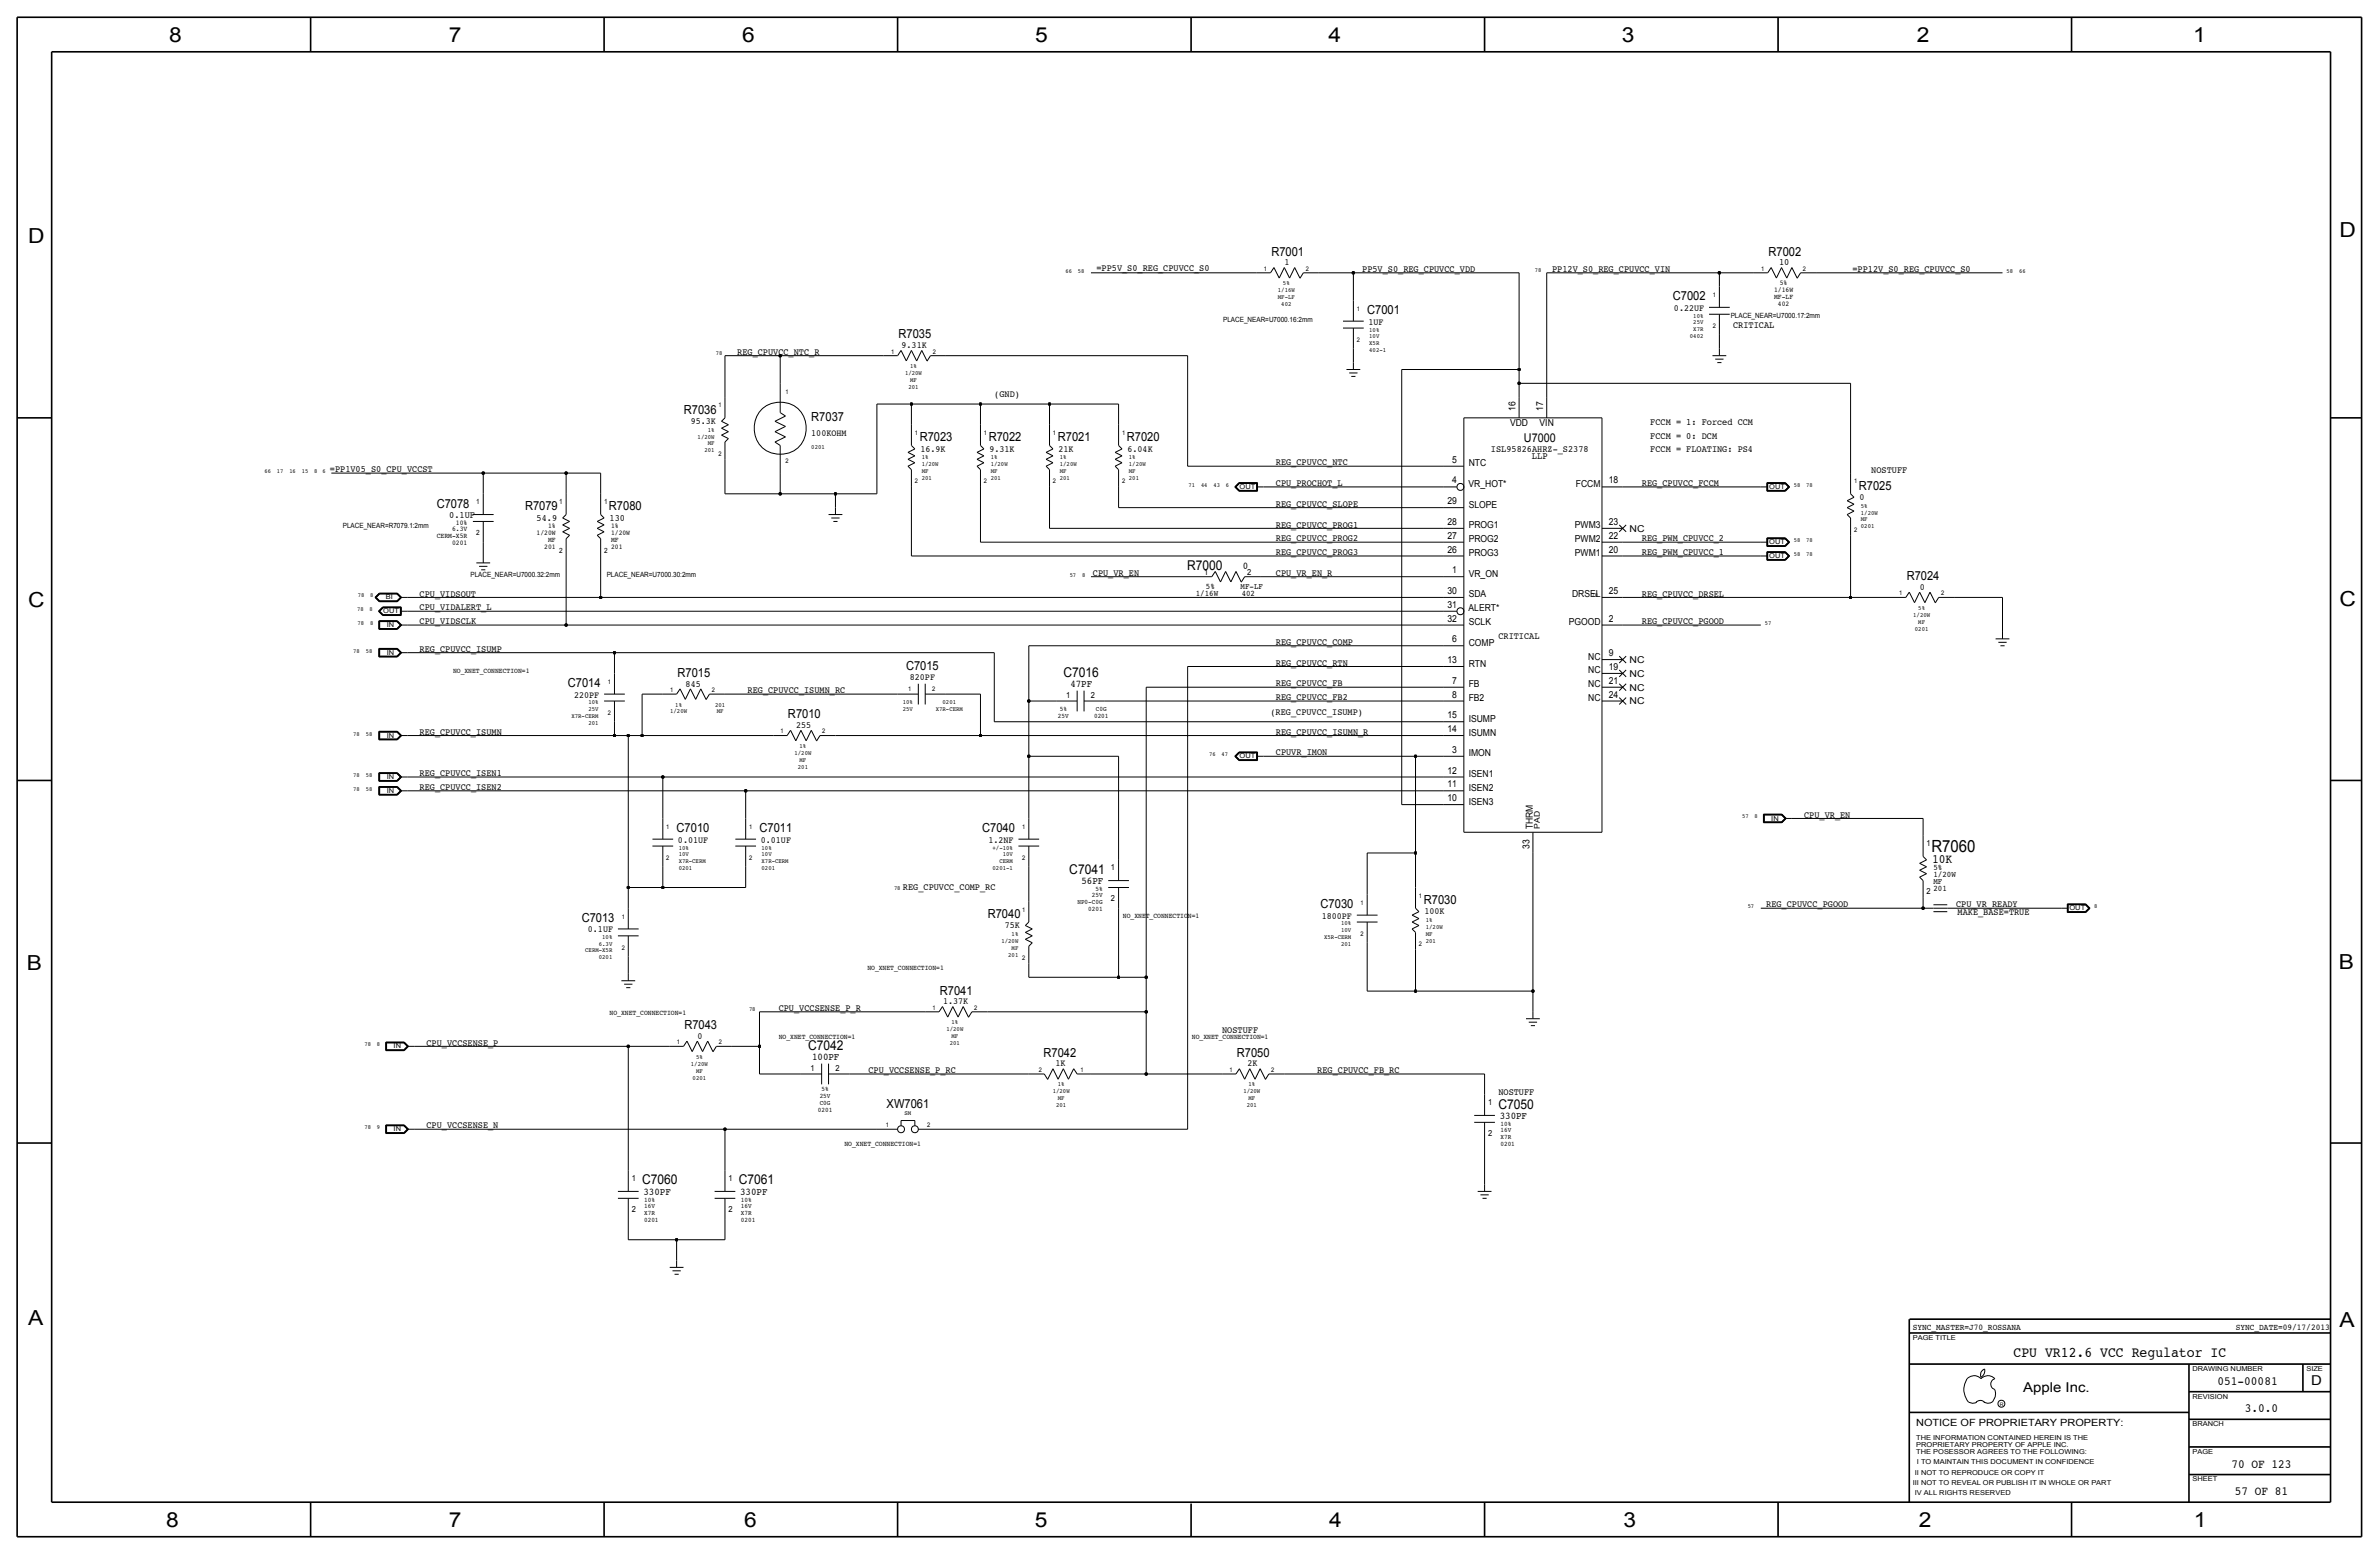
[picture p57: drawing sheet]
<svg xmlns="http://www.w3.org/2000/svg" width="875mm" height="572mm" viewBox="0 0 875 572" stroke-linecap="round" stroke-linejoin="round" font-family="sans-serif">
<defs><g id="words">
<g font-size="7.6">
<text x="62.2" y="15.5">8</text>
<text x="165" y="15.5">7</text>
<text x="273" y="15.5">6</text>
<text x="380.7" y="15.5">5</text>
<text x="488.6" y="15.5">4</text>
<text x="596.6" y="15.5">3</text>
<text x="705.1" y="15.5">2</text>
<text x="806.7" y="15.5">1</text>
<text x="10.4" y="89.4">D</text>
<text x="860.5" y="87.1">D</text>
<text x="10.4" y="223.3">C</text>
<text x="860.5" y="222.8">C</text>
<text x="9.8" y="356.6">B</text>
<text x="860.2" y="356.4">B</text>
<text x="10.4" y="487.4">A</text>
<text x="860.5" y="488.2">A</text>
<text x="61.2" y="561.6">8</text>
<text x="165" y="561.6">7</text>
<text x="273.8" y="561.6">6</text>
<text x="380.7" y="561.6">5</text>
<text x="488.9" y="561.6">4</text>
<text x="597.1" y="561.6">3</text>
<text x="705.8" y="561.6">2</text>
<text x="806.9" y="561.6">1</text>
</g>
<text font-size="6.2" x="710.4" y="313.4">R7060</text>
<text font-size="5.4" x="740.6" y="499.1">CPU VR12.6 VCC Regulator IC</text>
<g font-size="5">
<text x="436.7" y="209.6">R7000</text>
<text x="391.2" y="248.9">C7016</text>
<text x="393.3" y="321.3">C7041</text>
<text x="297.2" y="386.1">C7042</text>
<text x="551.1" y="407.7">C7050</text>
<text x="236.2" y="435.6">C7060</text>
<text x="271.7" y="435.6">C7061</text>
<text x="850.1" y="509.3">D</text>
<text x="744.2" y="511.8">Apple Inc.</text>
</g>
<text font-size="4.7" x="710.6" y="317.2">10K</text>
<g font-size="4.6">
<text x="467.6" y="94">R7001</text>
<text x="650.5" y="94">R7002</text>
<text x="615.3" y="110.5">C7002</text>
<text x="502.9" y="115.6">C7001</text>
<text x="330.5" y="124.5">R7035</text>
<text x="251.6" y="152.1">R7036</text>
<text x="298.4" y="154.9">R7037</text>
<text x="338.3" y="162.3">R7023</text>
<text x="363.7" y="162.3">R7022</text>
<text x="389.1" y="162.3">R7021</text>
<text x="414.5" y="162.3">R7020</text>
<text x="683.7" y="180.1">R7025</text>
<text x="160.6" y="186.7">C7078</text>
<text x="193.1" y="187.7">R7079</text>
<text x="224" y="187.7">R7080</text>
<text x="701.3" y="213.4">R7024</text>
<text x="249.2" y="248.9">R7015</text>
<text x="333.3" y="246.4">C7015</text>
<text x="208.9" y="252.7">C7014</text>
<text x="289.8" y="264.2">R7010</text>
<text x="248.9" y="306.1">C7010</text>
<text x="279.3" y="306.1">C7011</text>
<text x="361.3" y="306.1">C7040</text>
<text x="485.7" y="334">C7030</text>
<text x="523.7" y="332.5">R7030</text>
<text x="214" y="339.1">C7013</text>
<text x="363.3" y="337.6">R7040</text>
<text x="345.7" y="365.8">R7041</text>
<text x="251.7" y="378.5">R7043</text>
<text x="383.8" y="388.6">R7042</text>
<text x="454.9" y="388.6">R7050</text>
<text x="326.1" y="407.4">XW7061</text>
<text x="815.7" y="509.3">051-00081</text>
<text x="825.7" y="519.4">3.0.0</text>
<text x="820.8" y="539.7">70 OF 123</text>
<text x="822" y="549.9">57 OF 81</text>
</g>
<text font-size="4.4" x="560.5" y="162.6">U7000</text>
<g font-size="3.8">
<text x="457.2" y="209.3">0</text>
<text x="393.7" y="252.7">47PF</text>
<text x="397.8" y="325.1">56PF</text>
<text x="298.7" y="389.9">100PF</text>
<text x="551.6" y="411.5">330PF</text>
<text x="236.7" y="439.4">330PF</text>
<text x="272.2" y="439.4">330PF</text>
</g>
<text font-size="3.7" x="704.8" y="524.5">NOTICE OF PROPRIETARY PROPERTY:</text>
<text font-size="3.6" x="563.5" y="168.9">LLP</text>
<g font-size="3.5">
<text x="403.3" y="99.8">=PP5V_S0_REG_CPUVCC_S0</text>
<text x="472.5" y="97.5">1</text>
<text x="501" y="100">PP5V_S0_REG_CPUVCC_VDD</text>
<text x="570.9" y="100">PP12V_S0_REG_CPUVCC_VIN</text>
<text x="654.4" y="97.5">10</text>
<text x="681.4" y="100">=PP12V_S0_REG_CPUVCC_S0</text>
<text x="503.4" y="119.4">1UF</text>
<text x="615.7" y="114.3">0.22UF</text>
<text x="637.5" y="120.7">CRITICAL</text>
<text x="271.2" y="130.5">REG_CPUVCC_NTC_R</text>
<text x="331.6" y="128">9.31K</text>
<text x="365.7" y="146">(GND)</text>
<text x="254.1" y="156">95.3K</text>
<text x="557.5" y="151.1" transform="rotate(-90 557.5 151.1)">16</text>
<text x="567.6" y="151.1" transform="rotate(-90 567.6 151.1)">17</text>
<text x="298.4" y="160.3">100KOHM</text>
<text x="555.4" y="156.7">VDD</text>
<text x="566.3" y="156.7">VIN</text>
<text x="607" y="161.3">FCCM = 0: DCM</text>
<text x="607" y="156.2">FCCM = 1: Forced CCM</text>
<text x="338.5" y="166.1">16.9K</text>
<text x="363.9" y="166.1">9.31K</text>
<text x="389.3" y="166.1">21K</text>
<text x="414.7" y="166.1">6.04K</text>
<text x="548.4" y="166.4">ISL95826AHRZ-_S2378</text>
<text x="607" y="166.4">FCCM = FLOATING: PS4</text>
<text x="121.4" y="173.5">=PP1V05_S0_CPU_VCCST</text>
<text x="469.3" y="171.1">REG_CPUVCC_NTC</text>
<text x="534.1" y="170.2">5</text>
<text x="540.2" y="171.5">NTC</text>
<text x="688.3" y="174">NOSTUFF</text>
<text x="469.3" y="178.8">CPU_PROCHOT_L</text>
<text x="534.1" y="177.8">4</text>
<text x="540.2" y="179.1">VR_HOT*</text>
<text x="579.6" y="179.1">FCCM</text>
<text x="591.8" y="177.8">18</text>
<text x="603.9" y="178.8">REG_CPUVCC_FCCM</text>
<text x="532.4" y="185.4">29</text>
<text x="684" y="183.9">0</text>
<text x="165.2" y="190.5">0.1UF</text>
<text x="197.4" y="191.5">54.9</text>
<text x="224.2" y="191.5">130</text>
<text x="469.3" y="186.4">REG_CPUVCC_SLOPE</text>
<text x="540.2" y="186.7">SLOPE</text>
<text x="469.3" y="194">REG_CPUVCC_PROG1</text>
<text x="532.4" y="193">28</text>
<text x="540.2" y="194.3">PROG1</text>
<text x="579.3" y="194.3">PWM3</text>
<text x="591.8" y="193">23</text>
<text x="599.4" y="195.6">NC</text>
<text x="469.3" y="199.1">REG_CPUVCC_PROG2</text>
<text x="532.4" y="203.2">26</text>
<text x="532.4" y="198.1">27</text>
<text x="540.2" y="199.4">PROG2</text>
<text x="579.3" y="199.4">PWM2</text>
<text x="591.8" y="203.2">20</text>
<text x="591.8" y="198.1">22</text>
<text x="603.9" y="199.1">REG_PWM_CPUVCC_2</text>
<text x="469.3" y="204.2">REG_CPUVCC_PROG3</text>
<text x="540.2" y="204.5">PROG3</text>
<text x="579.3" y="204.5">PWM1</text>
<text x="603.9" y="204.2">REG_PWM_CPUVCC_1</text>
<text x="402" y="211.8">CPU_VR_EN</text>
<text x="469.3" y="211.8">CPU_VR_EN_R</text>
<text x="534.1" y="210.8">1</text>
<text x="540.2" y="212.1">VR_ON</text>
<text x="154.3" y="219.4">CPU_VIDSOUT</text>
<text x="532.4" y="218.4">30</text>
<text x="540.2" y="219.7">SDA</text>
<text x="578.2" y="219.7">DRSEL</text>
<text x="591.8" y="218.4">25</text>
<text x="603.9" y="219.4">REG_CPUVCC_DRSEL</text>
<text x="706.2" y="216.9">0</text>
<text x="154.3" y="224.5">CPU_VIDALERT_L</text>
<text x="532.4" y="223.5">31</text>
<text x="540.2" y="224.8">ALERT*</text>
<text x="154.3" y="229.6">CPU_VIDSCLK</text>
<text x="532.4" y="228.6">32</text>
<text x="540.2" y="229.9">SCLK</text>
<text x="577" y="229.9">PGOOD</text>
<text x="591.8" y="228.6">2</text>
<text x="603.9" y="229.6">REG_CPUVCC_PGOOD</text>
<text x="154.3" y="239.7">REG_CPUVCC_ISUMP</text>
<text x="469.3" y="237.2">REG_CPUVCC_COMP</text>
<text x="534.1" y="236.2">6</text>
<text x="540.2" y="237.5">COMP</text>
<text x="551.1" y="235">CRITICAL</text>
<text x="469.3" y="244.8">REG_CPUVCC_RTN</text>
<text x="532.4" y="243.8">13</text>
<text x="540.2" y="245.1">RTN</text>
<text x="584.2" y="242.6">NC</text>
<text x="591.8" y="241.3">9</text>
<text x="599.4" y="243.8">NC</text>
<text x="334.7" y="250.2">820PF</text>
<text x="534.1" y="251.5">7</text>
<text x="584.2" y="247.6">NC</text>
<text x="591.8" y="251.5">21</text>
<text x="591.8" y="246.4">19</text>
<text x="599.4" y="248.9">NC</text>
<text x="211.2" y="256.5">220PF</text>
<text x="252.2" y="252.5">845</text>
<text x="275" y="255">REG_CPUVCC_ISUMN_RC</text>
<text x="469.3" y="252.4">REG_CPUVCC_FB</text>
<text x="469.3" y="257.5">REG_CPUVCC_FB2</text>
<text x="534.1" y="256.5">8</text>
<text x="540.2" y="252.7">FB</text>
<text x="540.2" y="257.8">FB2</text>
<text x="584.2" y="257.8">NC</text>
<text x="584.2" y="252.7">NC</text>
<text x="591.8" y="256.5">24</text>
<text x="599.4" y="254">NC</text>
<text x="467.3" y="262.9">(REG_CPUVCC_ISUMP)</text>
<text x="599.4" y="259.1">NC</text>
<text x="292.8" y="267.7">255</text>
<text x="532.4" y="264.2">15</text>
<text x="532.4" y="269.2">14</text>
<text x="540.2" y="265.4">ISUMP</text>
<text x="154.3" y="270.2">REG_CPUVCC_ISUMN</text>
<text x="469.3" y="270.2">REG_CPUVCC_ISUMN_R</text>
<text x="540.2" y="270.5">ISUMN</text>
<text x="469.3" y="277.8">CPUVR_IMON</text>
<text x="534.1" y="276.9">3</text>
<text x="540.2" y="278.1">IMON</text>
<text x="154.3" y="285.4">REG_CPUVCC_ISEN1</text>
<text x="532.4" y="284.5">12</text>
<text x="540.2" y="285.8">ISEN1</text>
<text x="154.3" y="290.5">REG_CPUVCC_ISEN2</text>
<text x="532.4" y="289.6">11</text>
<text x="540.2" y="290.8">ISEN2</text>
<text x="532.4" y="294.6">10</text>
<text x="540.2" y="295.9">ISEN3</text>
<text x="563.8" y="305" transform="rotate(-90 563.8 305)">THRM</text>
<text x="663.6" y="300.7">CPU_VR_EN</text>
<text x="249.4" y="309.9">0.01UF</text>
<text x="279.9" y="309.9">0.01UF</text>
<text x="363.6" y="309.9">1.2NF</text>
<text x="562.6" y="312.1" transform="rotate(-90 562.6 312.1)">33</text>
<text x="332.1" y="327.4">REG_CPUVCC_COMP_RC</text>
<text x="649.6" y="333.7">REG_CPUVCC_PGOOD</text>
<text x="719.5" y="333.7">CPU_VR_READY</text>
<text x="369.6" y="341.4">75K</text>
<text x="486.2" y="337.8">1800PF</text>
<text x="524" y="336.3">100K</text>
<text x="720" y="336.5">MAKE_BASE=TRUE</text>
<text x="216.2" y="342.9">0.1UF</text>
<text x="286.4" y="371.8">CPU_VCCSENSE_P_R</text>
<text x="346.9" y="369.3">1.37K</text>
<text x="256.6" y="382">0</text>
<text x="449.5" y="379.7">NOSTUFF</text>
<text x="156.9" y="384.5">CPU_VCCSENSE_P</text>
<text x="319.4" y="394.7">CPU_VCCSENSE_P_RC</text>
<text x="388.2" y="392.2">1K</text>
<text x="458.9" y="392.2">2K</text>
<text x="484.5" y="394.7">REG_CPUVCC_FB_RC</text>
<text x="551.1" y="402.6">NOSTUFF</text>
<text x="156.9" y="415">CPU_VCCSENSE_N</text>
</g>
<g font-size="3.2">
<text x="703.5" y="488.9">SYNC_MASTER=J70_ROSSANA</text>
<text x="822.3" y="488.9">SYNC_DATE=09/17/2013</text>
</g>
<g font-size="3.1">
<text x="442.9" y="211.3">1</text>
<text x="458.7" y="211.3">2</text>
<text x="439.8" y="219.2">1/16W</text>
<text x="443.6" y="216.7">5%</text>
<text x="456.3" y="216.7">MF-LF</text>
<text x="456.7" y="219.2">402</text>
<text x="392.1" y="256.5">1</text>
<text x="401.3" y="256.5">2</text>
<text x="708.6" y="311.1">1</text>
<text x="408.6" y="320">1</text>
<text x="711.1" y="322.6">1/20W</text>
<text x="711.1" y="320">5%</text>
<text x="708.6" y="328.9">2</text>
<text x="711.1" y="327.7">201</text>
<text x="711.1" y="325.1">MF</text>
<text x="408.6" y="331.5">2</text>
<text x="298.1" y="393.7">1</text>
<text x="307.3" y="393.7">2</text>
<text x="547.3" y="406.4">1</text>
<text x="547.3" y="417.8">2</text>
<text x="232.4" y="434.3">1</text>
<text x="267.9" y="434.3">1</text>
<text x="232.4" y="445.8">2</text>
<text x="267.9" y="445.8">2</text>
</g>
<text font-size="2.9" x="566.4" y="304.8" transform="rotate(-90 566.4 304.8)">PAD</text>
<g font-size="2.6">
<text x="652.5" y="107.4">1/16W</text>
<text x="654.6" y="104.9">5%</text>
<text x="652.5" y="110">MF-LF</text>
<text x="653.9" y="112.5">402</text>
<text x="449.9" y="118.4">PLACE_NEAR=U7000.16:2mm</text>
<text x="636.6" y="117.1">PLACE_NEAR=U7000.17:2mm</text>
<text x="175.2" y="185.4">1</text>
<text x="205.7" y="185.4">1</text>
<text x="222.2" y="185.4">1</text>
<text x="126.1" y="194.4">PLACE_NEAR=R7079.1:2mm</text>
<text x="160.6" y="197.9">CERM-X5R</text>
<text x="166.3" y="195.3">6.3V</text>
<text x="167.7" y="193">10%</text>
<text x="175.2" y="196.9">2</text>
<text x="197.4" y="196.8">1/20W</text>
<text x="201.6" y="194.3">1%</text>
<text x="224.7" y="194.3">1%</text>
<text x="224.7" y="196.9">1/20W</text>
<text x="166.3" y="200.4">0201</text>
<text x="200.2" y="201.9">201</text>
<text x="201.6" y="199.4">MF</text>
<text x="205.7" y="203.2">2</text>
<text x="222.2" y="203.2">2</text>
<text x="224.7" y="201.9">201</text>
<text x="224.7" y="199.4">MF</text>
<text x="173.1" y="212.1">PLACE_NEAR=U7000.32:2mm</text>
<text x="223.2" y="212.1">PLACE_NEAR=U7000.30:2mm</text>
<text x="166.6" y="247.5">NO_XNET_CONNECTION=1</text>
<text x="413" y="337.7">NO_XNET_CONNECTION=1</text>
<text x="319" y="356.8">NO_XNET_CONNECTION=1</text>
<text x="224.2" y="373.2">NO_XNET_CONNECTION=1</text>
<text x="286.5" y="382.1">NO_XNET_CONNECTION=1</text>
<text x="438.4" y="382.2">NO_XNET_CONNECTION=1</text>
<text x="310.6" y="421.5">NO_XNET_CONNECTION=1</text>
</g>
<g font-size="2.5">
<text x="455.9" y="179.8">OUT</text>
<text x="650.7" y="179.8">OUT</text>
<text x="650.7" y="200.2">OUT</text>
<text x="650.7" y="205.2">OUT</text>
<text x="141.9" y="220.5">BI</text>
<text x="141" y="225.6">OUT</text>
<text x="142.2" y="230.6">IN</text>
<text x="142.2" y="240.8">IN</text>
<text x="389.8" y="261.6">5%</text>
<text x="403.1" y="261.6">C0G</text>
<text x="389.1" y="264.2">25V</text>
<text x="402.4" y="264.2">0201</text>
<text x="142.2" y="271.3">IN</text>
<text x="455.9" y="278.9">OUT</text>
<text x="142.2" y="286.5">IN</text>
<text x="142.2" y="291.6">IN</text>
<text x="651.5" y="301.8">IN</text>
<text x="401.6" y="329.9">25V</text>
<text x="402.9" y="327.7">5%</text>
<text x="396.3" y="332.5">NP0-C0G</text>
<text x="400.3" y="335">0201</text>
<text x="761.2" y="334.8">OUT</text>
<text x="144.8" y="385.6">IN</text>
<text x="302.2" y="401.3">5%</text>
<text x="301.5" y="403.9">25V</text>
<text x="301.5" y="406.4">C0G</text>
<text x="300.8" y="408.9">0201</text>
<text x="144.8" y="416.1">IN</text>
<text x="551.9" y="418.8">X7R</text>
<text x="551.9" y="416.3">16V</text>
<text x="551.9" y="414">10%</text>
<text x="551.9" y="421.4">0201</text>
<text x="236.9" y="442">10%</text>
<text x="272.5" y="442">10%</text>
<text x="236.9" y="446.8">X7R</text>
<text x="236.9" y="444.2">16V</text>
<text x="236.9" y="449.3">0201</text>
<text x="272.5" y="449.3">0201</text>
<text x="272.5" y="444.2">16V</text>
<text x="272.5" y="446.8">X7R</text>
<text x="703.5" y="492.8">PAGE TITLE</text>
<text x="806.4" y="504.2">DRAWING NUMBER</text>
<text x="848.3" y="504.2">SIZE</text>
<text x="806.4" y="514.4">REVISION</text>
<text x="806.4" y="524.5">BRANCH</text>
<text x="704.8" y="532.1">PROPRIETARY PROPERTY OF APPLE INC.</text>
<text x="704.8" y="529.6">THE INFORMATION CONTAINED HEREIN IS THE</text>
<text x="704.8" y="534.7">THE POSESSOR AGREES TO THE FOLLOWING:</text>
<text x="705.1" y="538.5">I TO MAINTAIN THIS DOCUMENT IN CONFIDENCE</text>
<text x="806.4" y="534.7">PAGE</text>
<text x="704.3" y="542.3">II NOT TO REPRODUCE OR COPY IT</text>
<text x="806.4" y="544.8">SHEET</text>
<text x="703.5" y="546.1">III NOT TO REVEAL OR PUBLISH IT IN WHOLE OR PART</text>
<text x="704.3" y="549.9">IV ALL RIGHTS RESERVED</text>
</g>
<g font-size="2.3">
<text x="391.9" y="100.3">66</text>
<text x="396.5" y="100.3">58</text>
<text x="464.9" y="99.6">1</text>
<text x="480.3" y="99.6">2</text>
<text x="564.5" y="100">78</text>
<text x="647.8" y="99.6">1</text>
<text x="663.1" y="99.6">2</text>
<text x="738.1" y="100.3">58</text>
<text x="742.7" y="100.3">66</text>
<text x="470" y="107.4">1/16W</text>
<text x="471.9" y="104.9">5%</text>
<text x="470" y="110">MF-LF</text>
<text x="471.3" y="112.5">402</text>
<text x="630" y="109.2">1</text>
<text x="499.1" y="114.3">1</text>
<text x="622.8" y="116.8">10%</text>
<text x="622.8" y="119.1">25V</text>
<text x="499.1" y="125.7">2</text>
<text x="503.6" y="121.9">10%</text>
<text x="503.6" y="124.2">10V</text>
<text x="621.6" y="124.2">0402</text>
<text x="622.8" y="121.7">X7R</text>
<text x="630" y="120.6">2</text>
<text x="263.3" y="130.5">78</text>
<text x="327.7" y="130">1</text>
<text x="343.1" y="130">2</text>
<text x="503.6" y="126.7">X5R</text>
<text x="503.6" y="129.3">402-1</text>
<text x="332.9" y="137.9">1/20W</text>
<text x="334.7" y="135.4">1%</text>
<text x="334.1" y="143">201</text>
<text x="334.7" y="140.5">MF</text>
<text x="264.2" y="149.9">1</text>
<text x="288.9" y="144.8">1</text>
<text x="256.6" y="161.3">1/20W</text>
<text x="260.3" y="158.7">1%</text>
<text x="336.5" y="160">1</text>
<text x="361.9" y="160">1</text>
<text x="387.3" y="160">1</text>
<text x="412.7" y="160">1</text>
<text x="259.1" y="166.4">201</text>
<text x="260.3" y="163.8">MF</text>
<text x="264.2" y="167.6">2</text>
<text x="298.4" y="165.1">0201</text>
<text x="97.3" y="174">66</text>
<text x="101.9" y="174">17</text>
<text x="106.4" y="174">16</text>
<text x="111" y="174">15</text>
<text x="115.6" y="174">8</text>
<text x="118.6" y="174">6</text>
<text x="288.9" y="170.2">2</text>
<text x="339" y="171.4">1/20W</text>
<text x="339" y="174">MF</text>
<text x="339" y="168.9">1%</text>
<text x="364.4" y="171.5">1/20W</text>
<text x="364.4" y="174">MF</text>
<text x="364.4" y="168.9">1%</text>
<text x="389.8" y="174">MF</text>
<text x="389.8" y="168.9">1%</text>
<text x="389.8" y="171.5">1/20W</text>
<text x="415.2" y="174">MF</text>
<text x="415.2" y="171.4">1/20W</text>
<text x="415.2" y="168.9">1%</text>
<text x="336.5" y="177.8">2</text>
<text x="339" y="176.5">201</text>
<text x="361.9" y="177.8">2</text>
<text x="364.4" y="176.5">201</text>
<text x="387.3" y="177.8">2</text>
<text x="389.8" y="176.5">201</text>
<text x="412.7" y="177.8">2</text>
<text x="415.2" y="176.5">201</text>
<text x="437.2" y="179.1">71</text>
<text x="441.8" y="179.1">44</text>
<text x="446.3" y="179.1">43</text>
<text x="450.9" y="179.1">6</text>
<text x="659.8" y="179.1">58</text>
<text x="664.4" y="179.1">78</text>
<text x="681.9" y="177.8">1</text>
<text x="684.5" y="186.7">5%</text>
<text x="684.5" y="191.8">MF</text>
<text x="684.5" y="189.2">1/20W</text>
<text x="681.9" y="195.6">2</text>
<text x="684.5" y="194.3">0201</text>
<text x="659.8" y="199.4">58</text>
<text x="664.4" y="199.4">78</text>
<text x="659.8" y="204.5">58</text>
<text x="664.4" y="204.5">78</text>
<text x="393.5" y="212.1">57</text>
<text x="398" y="212.1">8</text>
<text x="131.6" y="219.7">78</text>
<text x="136.2" y="219.7">8</text>
<text x="585.4" y="219.4">78</text>
<text x="698.6" y="218.9">1</text>
<text x="713.9" y="218.9">2</text>
<text x="131.4" y="224.8">78</text>
<text x="135.9" y="224.8">8</text>
<text x="703.7" y="226.8">1/20W</text>
<text x="705.6" y="224.3">5%</text>
<text x="131.5" y="229.9">78</text>
<text x="136.1" y="229.9">8</text>
<text x="649.2" y="229.9">57</text>
<text x="704.3" y="231.9">0201</text>
<text x="705.6" y="229.4">MF</text>
<text x="129.9" y="240">78</text>
<text x="134.5" y="240">58</text>
<text x="223.6" y="251.5">1</text>
<text x="246.4" y="254.5">1</text>
<text x="261.8" y="254.5">2</text>
<text x="334.1" y="254">1</text>
<text x="342.8" y="254">2</text>
<text x="210.2" y="263.9">X7R-CERM</text>
<text x="216.4" y="259.1">10%</text>
<text x="216.4" y="261.4">25V</text>
<text x="223.6" y="262.9">2</text>
<text x="246.5" y="262.4">1/20W</text>
<text x="248.4" y="259.8">1%</text>
<text x="263" y="259.8">201</text>
<text x="263.6" y="262.4">MF</text>
<text x="332.1" y="259.1">10%</text>
<text x="332.1" y="261.6">25V</text>
<text x="344.2" y="261.6">X7R-CERM</text>
<text x="346.7" y="259.1">0201</text>
<text x="216.4" y="266.4">201</text>
<text x="287.1" y="269.7">1</text>
<text x="302.5" y="269.7">2</text>
<text x="129.9" y="270.5">78</text>
<text x="134.5" y="270.5">58</text>
<text x="294.1" y="275.1">1%</text>
<text x="292.2" y="277.6">1/20W</text>
<text x="294.1" y="280.2">MF</text>
<text x="444.8" y="278.1">76</text>
<text x="449.3" y="278.1">47</text>
<text x="129.9" y="285.8">78</text>
<text x="134.5" y="285.8">58</text>
<text x="293.5" y="282.7">201</text>
<text x="129.9" y="290.8">78</text>
<text x="134.5" y="290.8">58</text>
<text x="245.1" y="304.8">1</text>
<text x="275.5" y="304.8">1</text>
<text x="376" y="304.8">1</text>
<text x="640.8" y="301">57</text>
<text x="645.4" y="301">8</text>
<text x="245.1" y="316.2">2</text>
<text x="249.6" y="317.2">X7R-CERM</text>
<text x="249.6" y="314.7">10V</text>
<text x="249.6" y="312.4">10%</text>
<text x="275.5" y="316.2">2</text>
<text x="280.1" y="317.2">X7R-CERM</text>
<text x="280.1" y="314.7">10V</text>
<text x="280.1" y="312.4">10%</text>
<text x="365.1" y="312.4">+/-10%</text>
<text x="367.6" y="317.2">CERM</text>
<text x="368.8" y="314.7">10V</text>
<text x="376" y="316.2">2</text>
<text x="249.6" y="319.8">0201</text>
<text x="280.1" y="319.8">0201</text>
<text x="365.1" y="319.8">0201-1</text>
<text x="328.8" y="327.4">78</text>
<text x="376" y="335.3">1</text>
<text x="500.4" y="332.7">1</text>
<text x="521.9" y="330.2">1</text>
<text x="642.8" y="334">57</text>
<text x="770.3" y="334">8</text>
<text x="228.7" y="337.8">1</text>
<text x="493.3" y="340.4">10%</text>
<text x="524.5" y="341.6">1/20W</text>
<text x="524.5" y="339.1">1%</text>
<text x="220.3" y="347.7">6.3V</text>
<text x="221.5" y="345.4">10%</text>
<text x="368.4" y="346.7">1/20W</text>
<text x="372.1" y="344.2">1%</text>
<text x="487" y="345.2">X5R-CERM</text>
<text x="493.3" y="342.6">10V</text>
<text x="493.3" y="347.7">201</text>
<text x="500.4" y="344.2">2</text>
<text x="521.9" y="348">2</text>
<text x="524.5" y="344.2">MF</text>
<text x="524.5" y="346.7">201</text>
<text x="215.3" y="350.3">CERM-X5R</text>
<text x="220.3" y="352.8">0201</text>
<text x="228.7" y="349.2">2</text>
<text x="370.9" y="351.8">201</text>
<text x="372.1" y="349.3">MF</text>
<text x="376" y="353.1">2</text>
<text x="275.5" y="371.8">78</text>
<text x="343" y="371.3">1</text>
<text x="358.3" y="371.3">2</text>
<text x="350" y="376.7">1%</text>
<text x="348.1" y="379.2">1/20W</text>
<text x="350" y="381.8">MF</text>
<text x="134.1" y="384.8">78</text>
<text x="138.6" y="384.8">8</text>
<text x="249" y="384">1</text>
<text x="256" y="389.4">5%</text>
<text x="264.4" y="384">2</text>
<text x="349.4" y="384.3">201</text>
<text x="254.1" y="391.9">1/20W</text>
<text x="256" y="394.5">MF</text>
<text x="382.1" y="394.2">2</text>
<text x="397.5" y="394.2">1</text>
<text x="452.2" y="394.2">1</text>
<text x="467.6" y="394.2">2</text>
<text x="254.8" y="397">0201</text>
<text x="389.1" y="399.5">1%</text>
<text x="459.2" y="399.5">1%</text>
<text x="387.2" y="402.1">1/20W</text>
<text x="388.5" y="407.2">201</text>
<text x="389.1" y="404.6">MF</text>
<text x="457.3" y="402.1">1/20W</text>
<text x="458.6" y="407.2">201</text>
<text x="459.2" y="404.6">MF</text>
<text x="332.7" y="410.2">SM</text>
<text x="134.1" y="415.3">78</text>
<text x="138.6" y="415.3">9</text>
<text x="325.8" y="414.5">1</text>
<text x="341" y="414.5">2</text>
</g>
<text font-size="1.8" x="735.5" y="516.9">R</text>
</g></defs>
<g fill="none" stroke="#000" stroke-width=".37">
<path d="M468.6 98.4l1.9 3.9zM468.6 98.4l-1.3 1.9zM472.4 98.4l-1.9 3.9zM472.4 98.4l1.9 3.9zM476.2 98.4l-1.9 3.9zM476.2 98.4l1.9 3.9zM651.5 98.4l1.9 3.9zM651.5 98.4l-1.3 1.9zM655.3 98.4l-1.9 3.9zM655.3 98.4l1.9 3.9zM659.1 98.4l-1.9 3.9zM659.1 98.4l1.9 3.9z"/>
<path d="M401.3 100.3h60.9zM462.2 100.3h5.1zM479.4 100.3h5.7zM479.4 100.3l-1.3 2.1zM485.1 100.3h12.7zM494 118.1h7.6zM497.8 100.3h60.9zM497.8 100.3v10.2zM497.8 110.5v7.6zM558.7 100.3v35.6zM568.9 100.3h63.5zM568.9 100.3v45.8z"/>
<path d="M628.6 115.6h7.6zM628.6 113h7.6zM632.4 100.3v5.1zM632.4 100.3h12.7zM632.4 105.4v7.6zM632.4 115.6v7.6zM645.1 100.3h5.1zM662.3 100.3h5.7zM662.3 100.3l-1.3 2.1zM668 100.3h68.5zM266.6 130.8v15.3zM266.6 130.8h20.4z"/>
<path d="M287 130.8v10.2zM287 130.8h38.1zM325.1 130.8h5zM331.4 128.9l1.9 3.8zM331.4 128.9l-1.3 1.9zM335.2 128.9l-1.9 3.8zM335.2 128.9l2 3.8zM339 128.9l-1.8 3.8zM339 128.9l2 3.8zM342.2 130.8h5.7zM342.2 130.8l-1.2 2zM347.9 130.8h88.9z"/>
<path d="M436.8 130.8v40.7zM494 120.7h7.6zM495.2 135.9h5.1zM496.3 137.2h3zM497 138.4h1.6zM497.8 128.3v5zM497.8 133.4v2.5zM497.8 120.6v7.7zM515.6 135.9h43.1zM515.6 135.9v160zM558.7 135.9v5.1zM629.9 130.8h5z"/>
<path d="M630.9 132.1h3zM631.6 133.4h1.6zM632.4 123.2v5.1zM632.4 128.3v2.5zM265.4 154.9l2.5 1.3zM265.4 157.5l2.5 1.3zM265.4 157.5l2.5-1.3zM266.6 153.7l-1.2 1.2zM266.6 146v7.7zM285 154.9l3.9-1.9zM285 158.7l3.9-1.9zM285 158.8l3.9 1.9z"/>
<path d="M285 154.9l3.9 1.9zM287 141v10.7zM287 151.7l1.9 1.3zM322.5 148.6v33zM322.5 148.6h12.7zM335.2 148.6v7.6zM335.2 156.2v7.6zM335.2 148.6h25.4zM360.6 148.6h25.4zM360.6 148.6v7.6zM360.6 156.2v7.6zM386 148.6h25.4z"/>
<path d="M386 148.6v7.6zM386 156.2v7.6zM411.4 148.6v7.6zM411.4 156.2v7.6zM538.4 153.7h50.8zM538.4 153.7v152.4zM558.7 141v5.1zM558.7 146.1v7.6zM558.7 141h122zM568.9 146.1v7.6zM589.2 153.7v152.4zM680.7 141v33z"/>
<path d="M121.9 174h55.8zM177.7 174h30.5zM177.7 174v7.6zM208.2 174h12.7zM208.2 174v7.6zM220.9 174v7.6zM265.4 160l2.5 1.3zM265.4 160l2.5-1.2zM266.6 168.9v12.7zM266.6 162.6v6.3zM267.9 161.3l-1.3 1.3zM285 162.6l3.9-1.9z"/>
<path d="M285 162.6l2 1.2zM287 174v7.6zM287 163.8v10.2zM334 171.5l1.2 1.2zM334 168.9l2.5 1.3zM334 166.4l2.5 1.2zM334 166.4l2.5-1.3zM334 171.5l2.5-1.3zM334 168.9l2.5-1.3zM335.2 179.1v25.4zM335.2 172.7v6.4zM335.2 163.8l1.3 1.3z"/>
<path d="M359.4 166.4l2.5-1.3zM359.4 171.5l2.5-1.3zM359.4 168.9l2.5-1.3zM359.4 171.5l1.2 1.2zM359.4 168.9l2.5 1.3zM359.4 166.4l2.5 1.2zM360.6 163.8l1.3 1.3zM360.6 179.1v20.3zM360.6 172.7v6.4zM384.8 166.4l2.5-1.3zM384.8 171.5l2.5-1.3zM384.8 168.9l2.5-1.3z"/>
<path d="M384.8 171.5l1.2 1.2zM384.8 168.9l2.5 1.3zM384.8 166.4l2.5 1.2zM386 163.8l1.3 1.3zM386 179.1v15.2zM386 172.7v6.4zM410.2 166.4l2.5-1.3zM410.2 171.5l2.5-1.3zM410.2 168.9l2.5-1.3zM410.2 171.5l1.2 1.2zM410.2 168.9l2.5 1.3zM410.2 166.4l2.5 1.2z"/>
<path d="M411.4 163.8l1.3 1.3zM411.4 179.1v7.6zM411.4 172.7v6.4zM436.8 171.5h94zM454.2 179.1l1.5 1.5zM454.2 179.1l1.5-1.6zM454.3 179.1l1.5-1.5zM454.3 179.1l1.5 1.4zM454.5 179.1l1.3-1.4zM454.5 179.1l1.3 1.3zM454.6 179.1l1.3 1.2zM454.6 179.1l1.3-1.3z"/>
<path d="M455.7 177.5h6.8zM455.8 177.6h6.6zM455.8 177.7h6.5zM455.9 177.8h6.3zM462.2 177.8v2.5zM462.2 179.1h2.6zM462.3 177.7v2.7zM462.4 177.6v2.9zM462.5 177.5v3.1zM464.8 179.1h66zM530.8 179.1h5zM530.8 171.5h7.6z"/>
<path d="M589.2 179.1h7.6zM596.8 179.1h50.8zM647.6 179.1h2.6zM649.9 177.5v3.1zM649.9 177.5h6.8zM650 177.6v2.9zM650 177.6h6.6zM650.1 177.7v2.7zM650.1 177.7h6.5zM650.2 177.8h6.3zM650.2 177.8v2.5zM656.5 177.8l1.3 1.3z"/>
<path d="M656.6 177.7l1.4 1.4zM656.6 177.6l1.5 1.5zM656.7 177.5l1.6 1.6zM680.7 174v7.6zM173.9 191.8h7.7zM173.9 189.2h7.7zM177.7 199.4v5.1zM177.7 181.6v7.6zM177.7 191.8v7.6zM207 190.5l1.2-1.3zM207 190.5l2.5 1.3zM207 195.6l2.5 1.3z"/>
<path d="M207 193l2.5 1.3zM207 195.6l2.5-1.3zM207 193l2.5-1.2zM208.2 181.6v7.6zM208.2 198.1v6.4zM209.5 196.9l-1.3 1.2zM219.7 196.9l1.2 1.2zM219.7 194.3l2.5 1.3zM219.7 191.8l2.5 1.2zM219.7 191.8l2.5-1.3zM219.7 196.9l2.5-1.3zM219.7 194.3l2.5-1.3z"/>
<path d="M220.9 181.6v7.6zM220.9 198.1v6.4zM220.9 189.2l1.3 1.3zM266.6 181.6h20.4zM287 181.6h20.3zM304.7 189.2h5.1zM305.8 190.5h3zM306.5 191.8h1.6zM307.3 181.6h15.2zM307.3 181.6v5.1zM307.3 186.7v2.5zM360.6 199.4h170.2z"/>
<path d="M386 194.3h144.8zM411.4 186.7h119.4zM455.7 180.6h6.8zM455.8 180.5h6.6zM455.8 180.4h6.5zM455.9 180.3h6.3zM530.8 194.3h7.6zM530.8 186.7h7.6zM530.8 199.4h7.6zM589.2 199.4h7.6zM589.2 194.3h7.6zM595.6 195.6l2.5-2.6z"/>
<path d="M595.6 193l2.5 2.6zM596.8 199.4h50.8zM647.6 199.4h2.6zM649.9 197.8v3.2zM649.9 180.6h6.8zM649.9 197.8h6.8zM650 197.9v3zM650 180.5h6.6zM650 197.9h6.6zM650.1 198v2.8zM650.1 180.4h6.5zM650.1 198h6.5z"/>
<path d="M650.2 198.1h6.3zM650.2 198.1v2.6zM650.2 180.3h6.3zM656.5 198.1l1.3 1.3zM656.5 180.3l1.3-1.2zM656.6 180.4l1.4-1.3zM656.6 198l1.4 1.4zM656.6 180.5l1.5-1.4zM656.6 197.9l1.5 1.5zM656.7 197.8l1.6 1.6zM656.7 180.6l1.6-1.5zM679.4 189.2l1.3 1.3z"/>
<path d="M679.4 186.7l2.5 1.3zM679.4 184.2l2.5 1.2zM679.4 184.2l2.5-1.3zM679.4 189.2l2.5-1.2zM679.4 186.7l2.5-1.3zM680.7 181.6l1.2 1.3zM680.7 196.9v22.8zM680.7 190.5v6.4zM137.9 219.7l1.6-1.6zM137.9 219.7l1.6 1.6zM138.1 219.7l1.4 1.5zM138.1 219.7l1.4-1.5z"/>
<path d="M138.2 219.7l1.4-1.4zM138.2 219.7l1.4 1.4zM138.4 219.7l1.2 1.3zM138.4 219.7l1.2-1.3zM139.5 218.1h6.7zM139.5 218.2h6.6zM139.6 218.3h6.5zM139.6 218.4h6.4zM146 218.4l1.3 1.3zM146.1 218.3l1.3 1.4zM146.1 218.2l1.5 1.5zM146.2 218.1l1.5 1.6z"/>
<path d="M147.3 219.7h2.5zM149.8 219.7h71.1zM175.2 207h5.1zM176.2 208.3h3.1zM177 209.6h1.5zM177.7 204.5v2.5zM208.2 204.5v25.4zM220.9 219.7h309.9zM220.9 204.5v15.2zM335.2 204.5h195.6zM401.3 212.1h39.3zM440.6 212.1h5.1z"/>
<path d="M447 210.2l1.9 3.8zM447 210.2l-1.3 1.9zM450.8 210.2l-1.9 3.8zM450.8 210.2l1.9 3.8zM454.6 210.2l-1.9 3.8zM454.6 210.2l1.9 3.8zM457.8 212.1h5.7zM457.8 212.1l-1.3 2zM463.5 212.1h67.3zM530.8 219.7h7.6zM530.8 212.1h7.6zM530.8 204.5h7.6z"/>
<path d="M589.2 204.5h7.6zM589.2 219.7h7.6zM596.8 204.5h50.8zM596.8 219.7h83.9zM647.6 204.5h2.6zM649.9 202.9v3.1zM649.9 206h6.8zM649.9 201h6.8zM649.9 202.9h6.8zM650 203v2.9zM650 205.9h6.6zM650 200.9h6.6z"/>
<path d="M650 203h6.6zM650.1 203.1v2.7zM650.1 205.8h6.5zM650.1 200.8h6.5zM650.1 203.1h6.5zM650.2 203.2h6.3zM650.2 203.2v2.5zM650.2 205.7h6.3zM650.2 200.7h6.3zM656.5 203.2l1.3 1.3zM656.5 205.7l1.3-1.2zM656.5 200.7l1.3-1.3z"/>
<path d="M656.6 205.8l1.4-1.3zM656.6 200.8l1.4-1.4zM656.6 203.1l1.4 1.4zM656.6 205.9l1.5-1.4zM656.6 200.9l1.5-1.5zM656.6 203l1.5 1.5zM656.7 202.9l1.6 1.6zM656.7 206l1.6-1.5zM656.7 201l1.6-1.6zM680.7 219.7h15.2zM695.9 219.7h5.1zM702.3 217.8l1.9 3.8z"/>
<path d="M702.3 217.8l-1.3 1.9zM706.1 217.8l-1.9 3.8zM706.1 217.8l1.9 3.8zM709.9 217.8l-1.9 3.8zM709.9 217.8l1.9 3.8zM713.1 219.7h5.7zM713.1 219.7l-1.3 2zM718.8 219.7h17.7zM736.5 219.7v12.7zM139.2 224.8l1.6 1.6zM139.2 224.8l1.6-1.6zM139.3 238.5h6.9z"/>
<path d="M139.3 228.3h6.9zM139.3 224.8l1.5 1.5zM139.3 238.5v3.1zM139.3 224.8l1.5-1.5zM139.3 228.3v3.1zM139.3 231.4h6.9zM139.4 238.6v2.9zM139.4 228.4v2.9zM139.4 231.3h6.7zM139.4 238.6h6.7zM139.4 228.4h6.7zM139.5 221.3h6.7z"/>
<path d="M139.5 224.8l1.4-1.4zM139.5 224.8l1.4 1.4zM139.5 238.7v2.7zM139.5 228.5v2.7zM139.5 231.2h6.5zM139.5 238.7h6.5zM139.5 228.5h6.5zM139.5 221.2h6.6zM139.6 221.1h6.4zM139.6 238.8v2.5zM139.6 224.8l1.3-1.3zM139.6 228.6v2.5z"/>
<path d="M139.6 231.1h6.4zM139.6 238.8h6.4zM139.6 228.6h6.4zM139.6 221h6.4zM139.6 224.8l1.3 1.3zM140.8 223.2h6.8zM140.8 226.4h6.8zM140.8 223.3h6.7zM140.8 226.3h6.7zM140.9 226.2h6.5zM140.9 223.4h6.5zM140.9 223.5h6.4z"/>
<path d="M140.9 226.1h6.4zM146 231.1l1.3-1.2zM146 221l1.3-1.3zM146 238.8l1.3 1.2zM146 228.6l1.3 1.3zM146 231.2l1.4-1.3zM146 221.1l1.4-1.4zM146.1 238.7l1.3 1.3zM146.1 228.5l1.3 1.4zM146.1 238.6l1.5 1.4zM146.1 228.4l1.5 1.5zM146.1 231.3l1.5-1.4z"/>
<path d="M146.1 221.2l1.5-1.5zM146.2 231.4l1.5-1.5zM146.2 221.3l1.5-1.6zM146.2 238.5l1.5 1.5zM146.2 228.3l1.5 1.6zM147.3 223.5v2.6zM147.3 224.8h2.5zM147.3 229.9h2.5zM147.4 223.4v2.8zM147.5 223.3v3zM147.6 223.2v3.2zM149.8 229.9h58.4z"/>
<path d="M149.8 224.8h381zM208.2 229.9h322.6zM378.4 237.5v20.3zM378.4 237.5h152.4zM530.8 224.8h5zM530.8 237.5h7.6zM530.8 229.9h7.6zM589.2 229.9h7.6zM596.8 229.9h50.8zM734 235h5.1zM735 236.2h3.1zM735.8 237.5h1.5z"/>
<path d="M736.5 232.4v2.5zM139.3 241.6h6.9zM139.4 241.5h6.7zM139.5 241.4h6.5zM139.6 241.3h6.4zM146 241.3l1.3-1.3zM146 241.4l1.4-1.4zM146.1 241.5l1.5-1.5zM146.2 241.6l1.5-1.6zM147.3 240h2.5zM149.8 240h76.2zM222.2 255.3h7.6z"/>
<path d="M222.2 257.8h7.6zM226 240h139.7zM226 240v7.7zM226 247.7v7.6zM226 257.8v7.6zM236.2 255.3v15.2zM236.2 255.3h7.6zM243.8 255.3h5.1zM250.1 253.3l-1.2 2zM250.1 253.3l2 3.9zM253.9 253.3l-1.8 3.9zM253.9 253.3l2 3.9z"/>
<path d="M257.8 253.3l-1.9 3.9zM257.8 253.3l1.9 3.9zM261 255.3l-1.3 2zM261 255.3h5.6zM266.6 255.3h63.5zM330.1 255.3h7.7zM337.8 251.5v7.6zM340.3 255.3h7.6zM340.3 251.5v7.6zM347.9 255.3h12.7zM360.6 255.3v15.2zM365.7 240v25.4z"/>
<path d="M378.4 257.8h10.2zM378.4 257.8v20.3zM388.6 257.8h7.6zM396.2 254v7.6zM398.7 257.8h7.6zM398.7 254v7.6zM406.3 257.8h124.5zM421.6 252.7v106.7zM421.6 252.7h109.2zM436.8 245.1v170.2zM436.8 245.1h94zM530.8 257.8h7.6z"/>
<path d="M530.8 252.7h7.6zM530.8 245.1h7.6zM589.2 257.8h7.6zM589.2 247.7h7.6zM589.2 242.6h7.6zM589.2 252.7h7.6zM595.6 259.1l2.5-2.6zM595.6 256.5l2.5 2.6zM595.6 254l2.5-2.5zM595.6 251.5l2.5 2.5zM595.6 248.9l2.5-2.5zM595.6 246.4l2.5 2.5z"/>
<path d="M595.6 243.8l2.5-2.5zM595.6 241.3l2.5 2.5zM139.3 268.9h6.9zM139.3 268.9v3.2zM139.3 272.1h6.9zM139.4 269v3zM139.4 272h6.7zM139.4 269h6.7zM139.5 269.1v2.8zM139.5 271.9h6.5zM139.5 269.1h6.5zM139.6 269.2v2.6z"/>
<path d="M139.6 271.8h6.4zM139.6 269.2h6.4zM146 271.8l1.3-1.3zM146 269.2l1.3 1.3zM146.1 269.1l1.3 1.4zM146.1 269l1.5 1.5zM146.1 272l1.5-1.5zM146.2 272.1l1.5-1.6zM146.2 268.9l1.5 1.6zM147.3 270.5h2.5zM147.4 270.5l-1.4 1.4zM149.8 270.5h76.2z"/>
<path d="M226 270.5h5.1zM226 265.4v5.1zM231.1 270.5v55.9zM231.1 270.5h5.1zM236.2 270.5h48.2zM284.4 270.5h5.1zM290.8 268.6l1.9 3.8zM290.8 268.6l-1.3 1.9zM294.6 268.6l-1.9 3.8zM294.6 268.6l1.9 3.8zM298.4 268.6l-1.9 3.8zM298.4 268.6l1.9 3.8z"/>
<path d="M301.6 270.5h5.7zM301.6 270.5l-1.3 2zM307.3 270.5h53.3zM360.6 270.5h170.2zM365.7 265.4h165.1zM378.4 278.1h33zM378.4 278.1v22.9zM411.4 278.1v38.1zM454.2 278.1l1.5 1.6zM454.2 278.1l1.5-1.5zM454.3 278.1l1.5-1.4zM454.3 278.1l1.5 1.5z"/>
<path d="M454.5 278.1l1.3-1.3zM454.5 278.1l1.3 1.4zM454.6 278.1l1.3 1.3zM454.6 278.1l1.3-1.2zM455.7 276.6h6.8zM455.7 279.7h6.8zM455.8 276.7h6.6zM455.8 279.6h6.6zM455.8 279.5h6.5zM455.8 276.8h6.5zM455.9 276.9h6.3zM455.9 279.4h6.3z"/>
<path d="M462.2 276.9v2.5zM462.2 278.1h2.6zM462.3 276.8v2.7zM462.4 276.7v2.9zM462.5 276.6v3.1zM464.8 278.1h55.8zM520.6 278.1v35.6zM520.6 278.1h10.2zM530.8 278.1h7.6zM530.8 270.5h7.6zM530.8 265.4h7.6zM139.3 289.3h6.9z"/>
<path d="M139.3 284.2h6.9zM139.3 289.3v3.1zM139.3 292.4h6.9zM139.3 284.2v3.1zM139.3 287.3h6.9zM139.4 289.4v2.9zM139.4 292.3h6.7zM139.4 284.3v2.9zM139.4 287.2h6.7zM139.4 289.4h6.7zM139.4 284.3h6.7zM139.5 289.5v2.7z"/>
<path d="M139.5 292.2h6.5zM139.5 284.4v2.7zM139.5 287.1h6.5zM139.5 289.5h6.5zM139.5 284.4h6.5zM139.6 289.6v2.5zM139.6 292.1h6.4zM139.6 284.5v2.5zM139.6 287h6.4zM139.6 289.6h6.4zM139.6 284.5h6.4zM146 292.1l1.3-1.3z"/>
<path d="M146 287l1.3-1.3zM146 289.6l1.3 1.2zM146 284.5l1.3 1.3zM146.1 289.5l1.3 1.3zM146.1 284.4l1.3 1.4zM146.1 289.4l1.5 1.4zM146.1 284.3l1.5 1.5zM146.1 292.3l1.5-1.5zM146.2 292.4l1.5-1.6zM146.2 287.3l1.5-1.6zM146.2 289.3l1.5 1.5zM146.2 284.2l1.5 1.6z"/>
<path d="M147.3 290.8h2.5zM147.3 285.8h2.5zM147.4 290.8l-1.4 1.4zM147.4 285.8l-1.4 1.3zM147.6 285.8l-1.5 1.4zM149.8 290.8h124.5zM149.8 285.8h94zM243.8 285.8v15.2zM243.8 285.8h287zM274.3 290.8h256.5zM274.3 290.8v10.2zM515.6 295.9h15.2z"/>
<path d="M530.8 295.9h7.6zM530.8 290.8h7.6zM530.8 285.8h7.6zM648.6 299.4h6.8zM648.6 299.4v3.2zM648.7 299.5v3zM648.7 299.5h6.7zM648.8 299.6v2.8zM648.8 299.6h6.5zM648.9 299.7h6.4zM648.9 299.7v2.6zM655.3 299.7l1.2 1.3z"/>
<path d="M655.3 299.6l1.4 1.4zM655.4 299.5l1.4 1.5zM655.4 299.4l1.6 1.6zM240 308.6h7.6zM240 311.2h7.6zM243.8 318.8v7.6zM243.8 301v7.6zM243.8 311.1v7.7zM270.5 311.2h7.6zM270.5 308.6h7.6zM274.3 318.8v7.6zM274.3 301v7.6z"/>
<path d="M274.3 311.1v7.7zM374.6 311.2h7.6zM374.6 308.6h7.6zM378.4 318.8v12.7zM378.4 301v7.6zM378.4 311.1v7.7zM411.4 316.2v7.7zM502.9 313.7v15.2zM502.9 313.7h17.7zM520.6 313.7v12.7zM538.4 306.1h50.8zM563.8 313.7v50.8z"/>
<path d="M563.8 306.1v7.6zM648.6 302.6h6.8zM648.7 302.5h6.7zM648.8 302.4h6.5zM648.9 302.3h6.4zM655.3 302.3l1.2-1.3zM655.3 302.4l1.4-1.4zM655.4 302.5l1.4-1.5zM655.4 302.6l1.6-1.6zM656.5 301h2.6zM659.1 301h48.2zM706.1 317.5l2.5-1.3z"/>
<path d="M706.1 317.5l2.5 1.3zM707.3 315l1.3 1.2zM707.3 301v6.3zM707.3 307.3v7.7zM231.1 326.4h12.7zM231.1 326.4v7.6zM231.1 334v7.6zM243.8 326.4h30.5zM378.4 331.5v7.6zM407.6 323.9h7.6zM407.6 326.4h7.6zM411.4 334v25.4z"/>
<path d="M411.4 326.4v7.6zM499.1 336.6h7.6zM499.1 339.1h7.6zM502.9 328.9v7.7zM502.9 339.1v7.6zM519.4 339.1l2.5 1.3zM519.4 336.6l2.5 1.2zM519.4 336.6l2.5-1.3zM519.4 339.1l2.5-1.3zM520.6 326.4v7.6zM520.6 334l1.3 1.3zM647.6 334h59.7z"/>
<path d="M706.1 322.6l2.5-1.3zM706.1 320l2.5-1.2zM706.1 322.6l1.2 1.3zM706.1 320l2.5 1.3zM707.3 334h3.8zM707.3 330.2v3.8zM707.3 323.9v6.3zM711.1 335.3h5.1zM711.1 334h5.1zM711.1 332.7h5.1zM716.2 334h41.9zM758.1 334h2.6z"/>
<path d="M760.4 332.4h6.8zM760.4 335.6h6.8zM760.4 332.4v3.2zM760.5 332.5v3zM760.5 335.5h6.6zM760.5 332.5h6.6zM760.6 332.6h6.5zM760.6 332.6v2.8zM760.6 335.4h6.5zM760.7 332.7h6.3zM760.7 332.7v2.6zM760.7 335.3h6.3z"/>
<path d="M767 332.7l1.3 1.3zM767 335.3l1.3-1.3zM767.1 335.4l1.4-1.4zM767.1 332.6l1.4 1.4zM767.1 335.5l1.5-1.5zM767.1 332.5l1.5 1.5zM767.2 335.6l1.6-1.6zM767.2 332.4l1.6 1.6zM227.3 344.2h7.6zM227.3 341.6h7.6zM231.1 351.8v6.3zM231.1 358.1v2.6z"/>
<path d="M231.1 344.2v7.6zM377.1 345.4l2.6-1.2zM377.1 342.9l2.6-1.3zM377.1 340.4l1.3-1.3zM377.1 340.4l2.6 1.2zM377.1 345.4l2.6 1.3zM377.1 342.9l2.6 1.3zM378.4 359.4h33zM378.4 354.3v5.1zM378.4 348v6.3zM379.7 346.7l-1.3 1.3zM411.4 359.4h10.2z"/>
<path d="M421.6 359.4v12.7zM502.9 346.7v17.8zM519.4 341.6l1.2 1.3zM519.4 341.6l2.5-1.2zM520.6 349.2v15.3zM520.6 342.9v6.4zM228.5 360.7h5.1zM229.6 362h3zM230.3 363.2h1.6zM279.3 372.1v12.7zM279.3 372.1h61zM340.3 372.1h5.1z"/>
<path d="M346.7 370.2l1.9 3.8zM346.7 370.2l-1.3 1.9zM350.5 370.2l-1.9 3.8zM350.5 370.2l1.9 3.8zM354.3 370.2l-1.9 3.8zM354.3 370.2l1.9 3.8zM357.5 372.1h5.7zM357.5 372.1l-1.3 2zM363.2 372.1h58.4zM421.6 372.1v22.9zM502.9 364.5h17.7zM520.6 364.5h43.2z"/>
<path d="M561.3 374.6h5.1zM562.3 375.9h3.1zM563.1 377.2h1.5zM563.8 364.5v7.6zM563.8 372.1v2.5zM141.9 383.2v3.2zM141.9 386.4h6.8zM141.9 383.2h6.8zM142 383.3h6.6zM142 383.3v3zM142 386.3h6.6zM142.1 383.4v2.8z"/>
<path d="M142.1 386.2h6.5zM142.1 383.4h6.5zM142.2 383.5h6.3zM142.2 383.5v2.6zM142.2 386.1h6.3zM148.5 386.1l1.3-1.3zM148.5 383.5l1.3 1.3zM148.6 386.2l1.4-1.4zM148.6 383.4l1.4 1.4zM148.6 383.3l1.5 1.5zM148.7 383.2l1.6 1.6zM148.7 386.4l1.6-1.6z"/>
<path d="M149.8 384.8h2.5zM150.1 384.8l-1.5 1.5zM152.3 384.8h78.8zM231.1 384.8h15.2zM231.1 384.8v45.7zM246.3 384.8h5.1zM252.7 382.9l1.9 3.8zM252.7 382.9l-1.3 1.9zM256.5 382.9l-1.9 3.8zM256.5 382.9l1.9 3.8zM260.3 382.9l-1.9 3.8zM260.3 382.9l1.9 3.8z"/>
<path d="M263.5 384.8h5.7zM263.5 384.8l-1.3 2zM269.2 384.8h10.1zM279.3 395h15.3zM279.3 384.8v10.2zM294.6 395h7.6zM302.2 391.2v7.6zM304.7 395h7.7zM304.7 391.2v7.6zM312.4 395h66zM378.4 395h5.7zM384.1 395l1.3 2z"/>
<path d="M387.3 393l-1.9 3.9zM387.3 393l1.9 3.9zM391.1 393l-1.9 3.9zM391.1 393l1.9 3.9zM394.9 393l1.3 2zM394.9 393l-1.9 3.9zM396.2 395h5.1zM401.3 395h20.3zM421.6 395h27.9zM449.5 395h5.1zM455.9 393l1.9 3.9zM455.9 393l-1.3 2z"/>
<path d="M459.7 393l-1.9 3.9zM459.7 393l1.9 3.9zM463.5 393l-1.9 3.9zM463.5 393l1.9 3.9zM466.7 395h5.7zM466.7 395l-1.3 2zM472.4 395h73.6zM546 395v7.6zM141.9 413.7v3.2zM141.9 416.9h6.8zM141.9 413.7h6.8zM142 413.8h6.6z"/>
<path d="M142 413.8v3zM142 416.8h6.6zM142.1 413.9v2.8zM142.1 416.7h6.5zM142.1 413.9h6.5zM142.2 414h6.3zM142.2 414v2.6zM142.2 416.6h6.3zM148.5 416.6l1.3-1.3zM148.5 414l1.3 1.3zM148.6 413.9l1.4 1.4zM148.6 413.8l1.5 1.5z"/>
<path d="M148.6 416.8l1.5-1.5zM148.7 413.7l1.6 1.6zM148.7 416.9l1.6-1.6zM149.8 415.3h2.5zM150 415.3l-1.4 1.4zM152.3 415.3h114.3zM266.6 415.3h55.9zM266.6 415.3v15.2zM322.5 415.3h7.6zM331.4 412.1v1.9zM331.4 412.1h5.1zM336.5 412.1v1.9z"/>
<path d="M337.8 415.3h7.6zM345.4 415.3h91.4zM542.2 412.8h7.7zM542.2 410.2h7.7zM546 402.6v7.6zM546 412.8v7.6zM227.3 438.1h7.6zM231.1 430.5v7.6zM262.8 438.1h7.7zM266.6 430.5v7.6zM543.5 438.1h5.1zM544.5 439.4h3.1z"/>
<path d="M546 420.4v15.2zM546 435.6v2.5zM227.3 440.7h7.6zM231.1 455.9h17.8zM231.1 448.3v7.6zM231.1 440.7v7.6zM248.9 455.9h17.7zM248.9 455.9v7.6zM262.8 440.7h7.7zM266.6 448.3v7.6zM266.6 440.7v7.6zM545.3 440.7h1.5z"/>
<path d="M246.3 466.1h5.1zM247.3 467.4h3.1zM248.1 468.6h1.5zM248.9 463.6v2.5zM724.1 515.6l.5 .2a2.67 2.67 0 0 0 2.5-.2M726.8 515.7a2.09 2.09 0 0 1 3.1 0M728.6 506.5a2.69 2.69 0 0 0 1.3-3 2.26 2.26 0 0 0-1.3 3M729.7 515.6l.4 .2a2.67 2.67 0 0 0 2.6-.2M733.7 511.1a4.5 4.5 0 0 1-1 4.6M733.8 511a2.08 2.08 0 0 1-1.6-2 2.08 2.08 0 0 1 1.6-2 3.4 3.4 0 0 0-5.1 0 3.6 3.6 0 0 0-3.9-.8 3.6 3.6 0 0 0-2.3 3.3 7.1 7.1 0 0 0 1.6 6.2"/>
<circle cx="287" cy="157.6" r="9.6"/>
<circle cx="537.2" cy="179.1" r="1.28"/>
<circle cx="537.2" cy="224.8" r="1.28"/>
<circle cx="331.4" cy="415.3" r="1.28"/>
<circle cx="336.5" cy="415.3" r="1.28"/>
<circle cx="736.1" cy="516.2" r="1.28"/>
</g>
<g fill="none" stroke="#000" stroke-width=".6" stroke-linecap="butt">
<path d="M6.3 6.4v558.7zM6.3 6.4h862.3zM19 19.1h838.2zM19 19.1v533.4zM114.2 6.4v12.7zM222.2 6.4v12.7zM330.1 6.4v12.7zM438.1 6.4v12.7zM546 6.4v12.7zM654 6.4v12.7zM761.9 6.4v12.7zM857.2 19.1v533.4z"/>
<path d="M868.6 6.4v558.7zM6.3 153.7h12.7zM857.2 153.7h11.4zM6.3 287h12.7zM857.2 287h11.4zM6.3 420.4h12.7zM857.2 420.4h11.4zM702.3 490.2h154.9zM702.3 485.1v5.1zM702.3 490.2v62.3zM702.4 485.1h154.8zM702.3 501.6h154.9z"/>
<path d="M702.3 519.4h102.8zM805.1 501.6v50.8zM805.1 511.8h52.1zM847 501.6v10.2zM805.1 522h52.1zM805.1 532.1h52.1zM19 552.5h838.2zM114.2 552.4v12.7zM222.2 552.5v12.7zM330.1 552.5v12.7zM438.1 553v12.1zM546 552.5v12.7z"/>
<path d="M654 552.5v12.7zM761.9 552.5v12.7zM805.1 542.3h52.1zM6.3 565.1h862.3z"/>
</g>
<g fill="#000" stroke="#000" stroke-width=".37">
<circle cx="497.8" cy="100.3" r=".51"/>
<circle cx="632.4" cy="100.3" r=".51"/>
<circle cx="287" cy="130.8" r=".51"/>
<circle cx="558.7" cy="135.9" r=".51"/>
<circle cx="335.2" cy="148.6" r=".51"/>
<circle cx="360.6" cy="148.6" r=".51"/>
<circle cx="386" cy="148.6" r=".51"/>
<circle cx="558.7" cy="141" r=".51"/>
<circle cx="177.7" cy="174" r=".51"/>
<circle cx="208.2" cy="174" r=".51"/>
<circle cx="287" cy="181.6" r=".51"/>
<circle cx="307.3" cy="181.6" r=".51"/>
<circle cx="220.9" cy="219.7" r=".51"/>
<circle cx="680.7" cy="219.7" r=".51"/>
<circle cx="208.2" cy="229.9" r=".51"/>
<circle cx="226" cy="240" r=".51"/>
<circle cx="378.4" cy="257.8" r=".51"/>
<circle cx="226" cy="270.5" r=".51"/>
<circle cx="231.1" cy="270.5" r=".51"/>
<circle cx="236.2" cy="270.5" r=".51"/>
<circle cx="360.6" cy="270.5" r=".51"/>
<circle cx="378.4" cy="278.1" r=".51"/>
<circle cx="520.6" cy="278.1" r=".51"/>
<circle cx="243.8" cy="285.8" r=".51"/>
<circle cx="274.3" cy="290.8" r=".51"/>
<circle cx="520.6" cy="313.7" r=".51"/>
<circle cx="231.1" cy="326.4" r=".51"/>
<circle cx="243.8" cy="326.4" r=".51"/>
<circle cx="707.3" cy="334" r=".51"/>
<circle cx="411.4" cy="359.4" r=".51"/>
<circle cx="421.6" cy="359.4" r=".51"/>
<circle cx="421.6" cy="372.1" r=".51"/>
<circle cx="520.6" cy="364.5" r=".51"/>
<circle cx="563.8" cy="364.5" r=".51"/>
<circle cx="231.1" cy="384.8" r=".51"/>
<circle cx="279.3" cy="384.8" r=".51"/>
<circle cx="421.6" cy="395" r=".51"/>
<circle cx="266.6" cy="415.3" r=".51"/>
<circle cx="248.9" cy="455.9" r=".51"/>
</g>
<use href="#words"/>
</svg>
